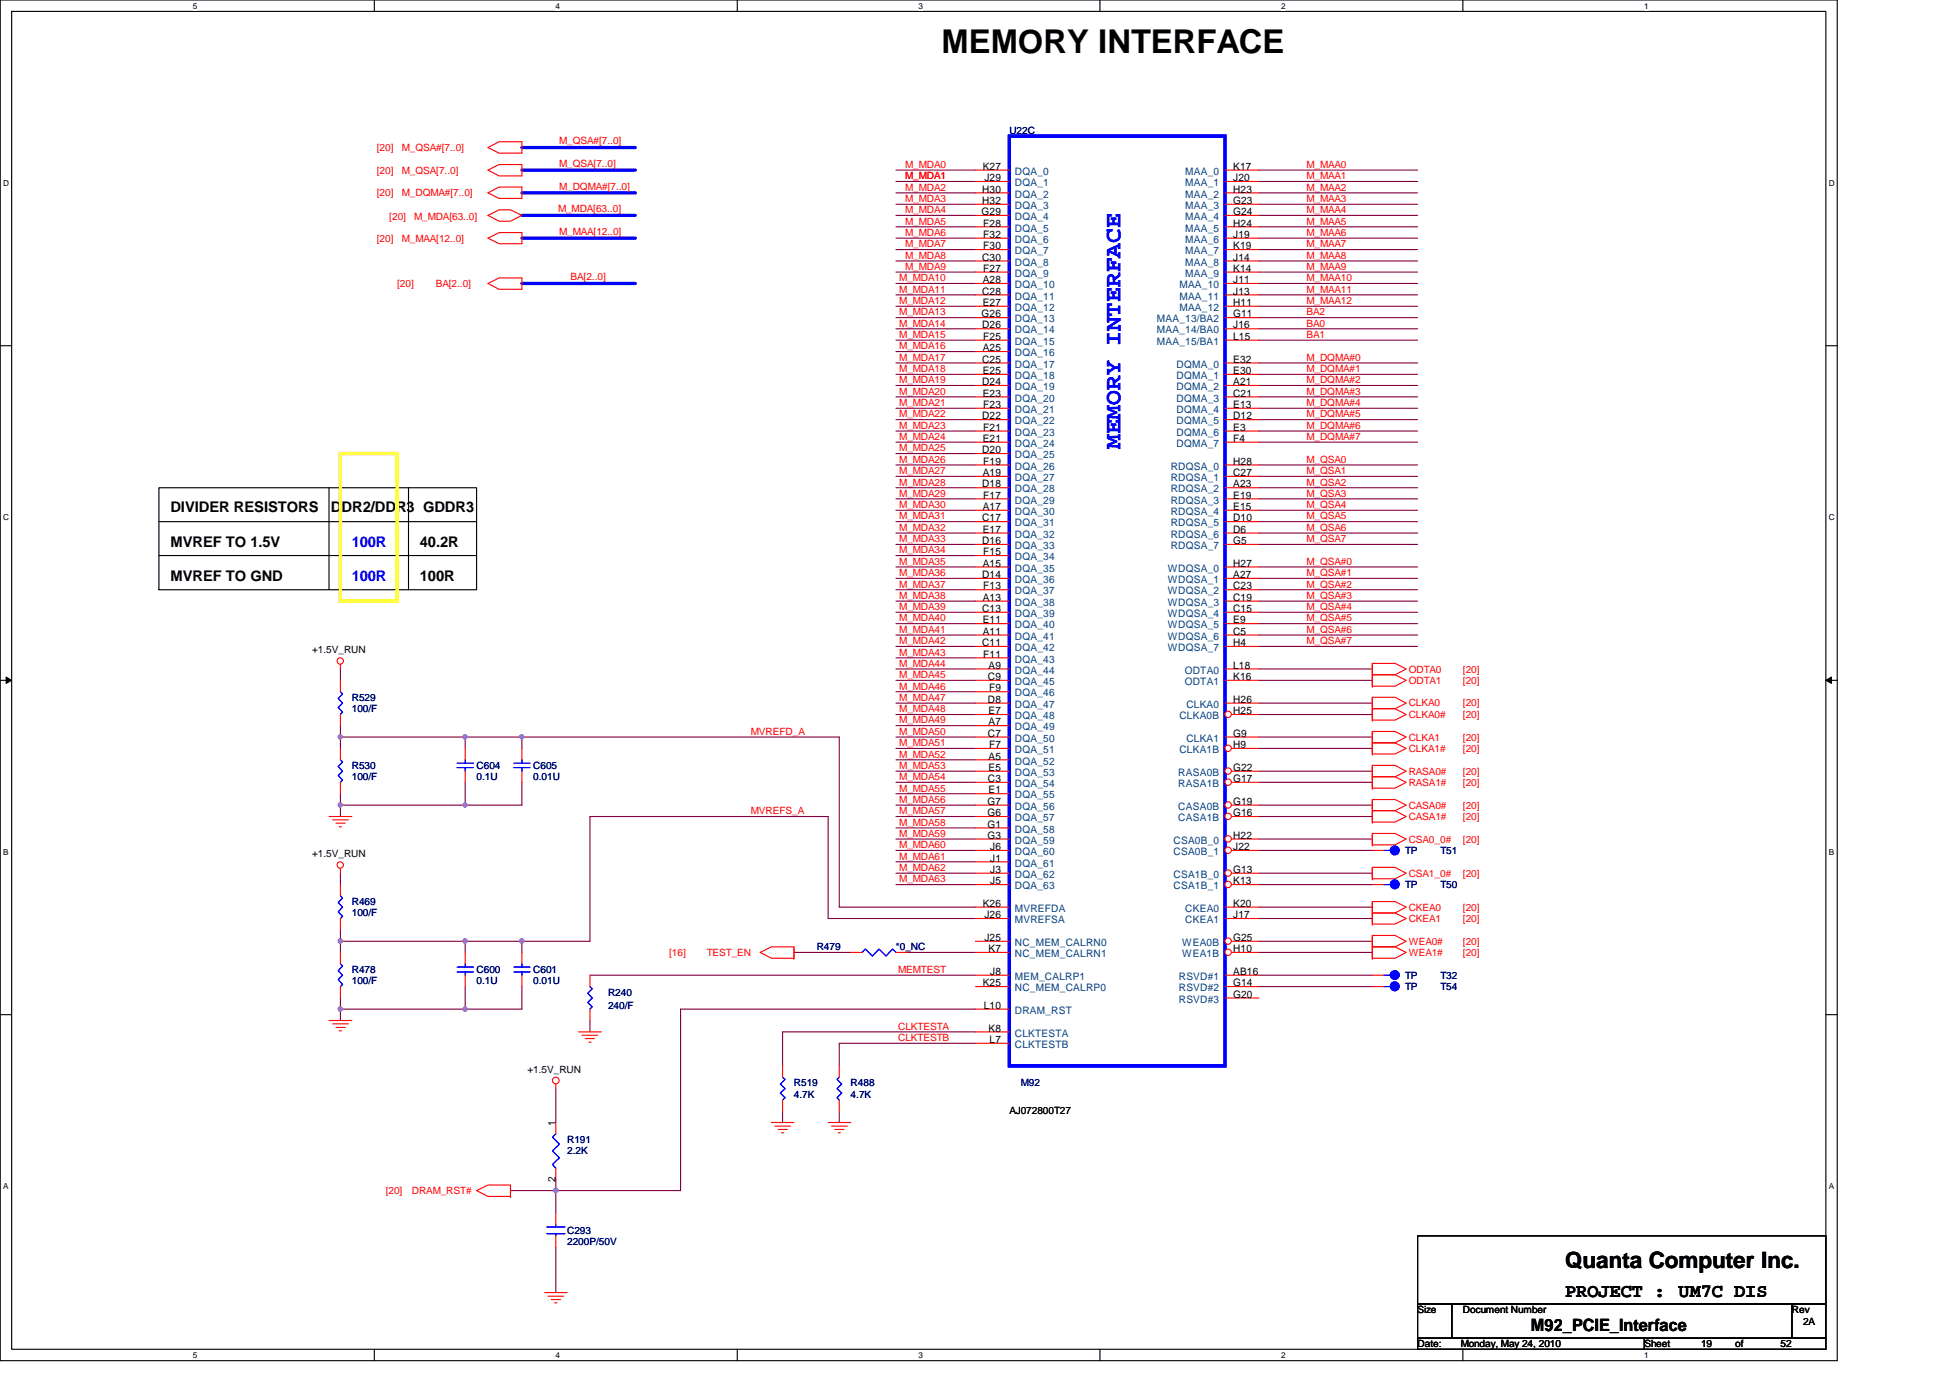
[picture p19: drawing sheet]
<svg xmlns="http://www.w3.org/2000/svg" width="297mm" height="210mm" viewBox="0 0 297 210" stroke-linecap="round" stroke-linejoin="round" font-family="sans-serif">
<defs><g id="words">
<text font-size="5" x="143.4" y="8.1">MEMORY INTERFACE</text>
<text font-size="3.6" fill="#00f" x="170.7" y="68.4" transform="rotate(-90 170.7 68.4)">MEMORY INTERFACE</text>
<text font-size="3.4" x="238.4" y="193.2">Quanta Computer Inc.</text>
<text font-size="2.9" x="238.4" y="197.6">PROJECT : UM7C DIS</text>
<text font-size="2.6" x="233.2" y="202.8">M92_PCIE_Interface</text>
<g font-size="2.2">
<text x="25.9" y="83.3">MVREF TO 1.5V</text>
<text x="25.9" y="78.1">DIVIDER RESISTORS</text>
<text x="50.4" y="78.1">DDR2/DDR3 GDDR3</text>
<text x="64" y="83.3">40.2R</text>
<text x="25.9" y="88.4">MVREF TO GND</text>
<text x="64" y="88.4">100R</text>
</g>
<g font-size="2.2" fill="#00f">
<text x="53.6" y="83.3">100R</text>
<text x="53.6" y="88.4">100R</text>
</g>
<g font-size="1.6">
<text x="149.6" y="29.3">H30</text>
<text x="149.7" y="25.9">K27</text>
<text x="149.9" y="27.6">J29</text>
<text x="187.8" y="25.9">K17</text>
<text x="187.8" y="27.6">J20</text>
<text x="187.8" y="29.3">H23</text>
<text x="149.5" y="32.8">G29</text>
<text x="149.6" y="31.1">H32</text>
<text x="149.8" y="34.5">F28</text>
<text x="187.8" y="31.1">G23</text>
<text x="187.8" y="32.8">G24</text>
<text x="187.8" y="34.5">H24</text>
<text x="149.6" y="39.7">C30</text>
<text x="149.8" y="36.2">F32</text>
<text x="149.8" y="38">F30</text>
<text x="149.8" y="41.4">F27</text>
<text x="187.8" y="36.2">J19</text>
<text x="187.8" y="38">K19</text>
<text x="187.8" y="39.7">J14</text>
<text x="187.8" y="41.4">K14</text>
<text x="149.6" y="44.9">C28</text>
<text x="149.7" y="43.1">A28</text>
<text x="149.7" y="46.6">E27</text>
<text x="187.8" y="43.1">J11</text>
<text x="187.8" y="44.9">J13</text>
<text x="187.8" y="46.6">H11</text>
<text x="149.5" y="48.3">G26</text>
<text x="149.6" y="50">D26</text>
<text x="149.7" y="53.5">A25</text>
<text x="149.8" y="51.8">F25</text>
<text x="187.8" y="48.3">G11</text>
<text x="187.8" y="50">J16</text>
<text x="187.8" y="51.8">L15</text>
<text x="149.6" y="55.2">C25</text>
<text x="149.6" y="58.7">D24</text>
<text x="149.7" y="57">E25</text>
<text x="187.8" y="55.2">E32</text>
<text x="187.8" y="57">E30</text>
<text x="187.8" y="58.7">A21</text>
<text x="149.6" y="63.9">D22</text>
<text x="149.7" y="60.4">E23</text>
<text x="149.8" y="62.1">F23</text>
<text x="149.8" y="65.6">F21</text>
<text x="187.8" y="60.4">C21</text>
<text x="187.8" y="62.1">E13</text>
<text x="187.8" y="63.9">D12</text>
<text x="187.8" y="65.6">E3</text>
<text x="149.6" y="69">D20</text>
<text x="149.7" y="67.3">E21</text>
<text x="149.8" y="70.8">F19</text>
<text x="187.8" y="70.8">H28</text>
<text x="187.8" y="67.3">F4</text>
<text x="149.6" y="74.3">D18</text>
<text x="149.7" y="72.5">A19</text>
<text x="149.7" y="77.7">A17</text>
<text x="149.8" y="75.9">F17</text>
<text x="187.8" y="72.5">C27</text>
<text x="187.8" y="74.3">A23</text>
<text x="187.8" y="75.9">E19</text>
<text x="187.8" y="77.7">E15</text>
<text x="149.6" y="79.4">C17</text>
<text x="149.6" y="82.9">D16</text>
<text x="149.7" y="81.2">E17</text>
<text x="187.8" y="79.4">D10</text>
<text x="187.8" y="81.2">D6</text>
<text x="187.8" y="82.9">G5</text>
<text x="149.6" y="88.1">D14</text>
<text x="149.7" y="86.3">A15</text>
<text x="149.8" y="84.6">F15</text>
<text x="149.8" y="89.8">F13</text>
<text x="187.8" y="86.3">H27</text>
<text x="187.8" y="88.1">A27</text>
<text x="187.8" y="89.8">C23</text>
<text x="149.6" y="93.2">C13</text>
<text x="149.7" y="91.5">A13</text>
<text x="149.7" y="95">E11</text>
<text x="187.8" y="91.5">C19</text>
<text x="187.8" y="93.2">C15</text>
<text x="187.8" y="95">E9</text>
<text x="149.6" y="98.4">C11</text>
<text x="149.7" y="96.7">A11</text>
<text x="149.8" y="100.2">F11</text>
<text x="150.6" y="101.9">A9</text>
<text x="187.8" y="101.9">L18</text>
<text x="187.8" y="96.7">C5</text>
<text x="187.8" y="98.4">H4</text>
<text x="150.5" y="103.6">C9</text>
<text x="150.5" y="107.1">D8</text>
<text x="150.7" y="105.3">F9</text>
<text x="187.8" y="107.1">H26</text>
<text x="187.8" y="103.6">K16</text>
<text x="150.5" y="112.2">C7</text>
<text x="150.6" y="108.8">E7</text>
<text x="150.6" y="110.5">A7</text>
<text x="150.7" y="114">F7</text>
<text x="187.8" y="112.2">G9</text>
<text x="187.8" y="108.8">H25</text>
<text x="187.8" y="114">H9</text>
<text x="150.5" y="119.1">C3</text>
<text x="150.6" y="115.7">A5</text>
<text x="150.6" y="117.4">E5</text>
<text x="187.8" y="117.4">G22</text>
<text x="187.8" y="119.1">G17</text>
<text x="150.4" y="122.6">G7</text>
<text x="150.4" y="124.3">G6</text>
<text x="150.6" y="120.9">E1</text>
<text x="187.8" y="122.6">G19</text>
<text x="187.8" y="124.3">G16</text>
<text x="150.4" y="126.1">G1</text>
<text x="150.4" y="127.8">G3</text>
<text x="150.8" y="129.5">J6</text>
<text x="150.8" y="131.2">J1</text>
<text x="187.8" y="127.8">H22</text>
<text x="187.8" y="129.5">J22</text>
<text x="150.8" y="133">J3</text>
<text x="150.8" y="134.7">J5</text>
<text x="187.8" y="133">G13</text>
<text x="187.8" y="134.7">K13</text>
<text x="149.7" y="138.1">K26</text>
<text x="149.9" y="139.9">J26</text>
<text x="149.9" y="143.3">J25</text>
<text x="187.8" y="138.1">K20</text>
<text x="187.8" y="139.9">J17</text>
<text x="187.8" y="143.3">G25</text>
<text x="150.6" y="145">K7</text>
<text x="150.8" y="148.5">J8</text>
<text x="187.8" y="148.5">AB16</text>
<text x="187.8" y="145">H10</text>
<text x="149.7" y="150.2">K25</text>
<text x="149.9" y="153.7">L10</text>
<text x="187.8" y="150.2">G14</text>
<text x="187.8" y="152">G20</text>
<text x="150.6" y="157.1">K8</text>
<text x="150.7" y="158.9">L7</text>
<text x="84.6" y="171.5" transform="rotate(-90 84.6 171.5)">1</text>
<text x="84.6" y="180" transform="rotate(-90 84.6 180)">2</text>
</g>
<g font-size="1.6" fill="#004080">
<text x="154.6" y="26.6">DQA_0</text>
<text x="154.6" y="28.4">DQA_1</text>
<text x="180.5" y="26.6">MAA_0</text>
<text x="180.5" y="28.4">MAA_1</text>
<text x="154.6" y="30.1">DQA_2</text>
<text x="154.6" y="31.8">DQA_3</text>
<text x="154.6" y="33.5">DQA_4</text>
<text x="154.6" y="35.3">DQA_5</text>
<text x="180.5" y="30.1">MAA_2</text>
<text x="180.5" y="31.8">MAA_3</text>
<text x="180.5" y="33.5">MAA_4</text>
<text x="180.5" y="35.3">MAA_5</text>
<text x="154.6" y="37">DQA_6</text>
<text x="154.6" y="38.7">DQA_7</text>
<text x="154.6" y="40.5">DQA_8</text>
<text x="180.5" y="37">MAA_6</text>
<text x="180.5" y="38.7">MAA_7</text>
<text x="180.5" y="40.5">MAA_8</text>
<text x="154.6" y="43.9">DQA_10</text>
<text x="154.6" y="45.6">DQA_11</text>
<text x="154.6" y="47.4">DQA_12</text>
<text x="154.6" y="42.2">DQA_9</text>
<text x="179.7" y="43.9">MAA_10</text>
<text x="179.7" y="45.6">MAA_11</text>
<text x="179.7" y="47.4">MAA_12</text>
<text x="180.5" y="42.2">MAA_9</text>
<text x="154.6" y="49.1">DQA_13</text>
<text x="154.6" y="50.8">DQA_14</text>
<text x="154.6" y="52.5">DQA_15</text>
<text x="176.2" y="49.1">MAA_13/BA2</text>
<text x="176.2" y="50.8">MAA_14/BA0</text>
<text x="176.2" y="52.5">MAA_15/BA1</text>
<text x="154.6" y="54.3">DQA_16</text>
<text x="154.6" y="56">DQA_17</text>
<text x="154.6" y="57.7">DQA_18</text>
<text x="154.6" y="59.4">DQA_19</text>
<text x="179.2" y="56">DQMA_0</text>
<text x="179.2" y="57.7">DQMA_1</text>
<text x="179.2" y="59.4">DQMA_2</text>
<text x="154.6" y="61.2">DQA_20</text>
<text x="154.6" y="62.9">DQA_21</text>
<text x="154.6" y="64.6">DQA_22</text>
<text x="179.2" y="61.2">DQMA_3</text>
<text x="179.2" y="62.9">DQMA_4</text>
<text x="179.2" y="64.6">DQMA_5</text>
<text x="154.6" y="66.4">DQA_23</text>
<text x="154.6" y="68.1">DQA_24</text>
<text x="154.6" y="69.8">DQA_25</text>
<text x="154.6" y="71.5">DQA_26</text>
<text x="178.3" y="71.5">RDQSA_0</text>
<text x="179.2" y="66.4">DQMA_6</text>
<text x="179.2" y="68.1">DQMA_7</text>
<text x="154.6" y="73.3">DQA_27</text>
<text x="154.6" y="75">DQA_28</text>
<text x="154.6" y="76.7">DQA_29</text>
<text x="178.3" y="73.3">RDQSA_1</text>
<text x="178.3" y="75">RDQSA_2</text>
<text x="178.3" y="76.7">RDQSA_3</text>
<text x="154.6" y="78.4">DQA_30</text>
<text x="154.6" y="80.2">DQA_31</text>
<text x="154.6" y="81.9">DQA_32</text>
<text x="154.6" y="83.7">DQA_33</text>
<text x="178.3" y="78.4">RDQSA_4</text>
<text x="178.3" y="80.2">RDQSA_5</text>
<text x="178.3" y="81.9">RDQSA_6</text>
<text x="178.3" y="83.7">RDQSA_7</text>
<text x="154.6" y="85.3">DQA_34</text>
<text x="154.6" y="87.1">DQA_35</text>
<text x="154.6" y="88.8">DQA_36</text>
<text x="177.9" y="87.1">WDQSA_0</text>
<text x="177.9" y="88.8">WDQSA_1</text>
<text x="154.6" y="90.6">DQA_37</text>
<text x="154.6" y="92.3">DQA_38</text>
<text x="154.6" y="94">DQA_39</text>
<text x="154.6" y="95.7">DQA_40</text>
<text x="177.9" y="90.6">WDQSA_2</text>
<text x="177.9" y="92.3">WDQSA_3</text>
<text x="177.9" y="94">WDQSA_4</text>
<text x="177.9" y="95.7">WDQSA_5</text>
<text x="154.6" y="97.5">DQA_41</text>
<text x="154.6" y="99.2">DQA_42</text>
<text x="154.6" y="100.9">DQA_43</text>
<text x="177.9" y="97.5">WDQSA_6</text>
<text x="177.9" y="99.2">WDQSA_7</text>
<text x="154.6" y="102.6">DQA_44</text>
<text x="154.6" y="104.4">DQA_45</text>
<text x="154.6" y="106.1">DQA_46</text>
<text x="154.6" y="107.8">DQA_47</text>
<text x="180.5" y="102.6">ODTA0</text>
<text x="180.5" y="104.4">ODTA1</text>
<text x="180.7" y="107.8">CLKA0</text>
<text x="154.6" y="109.6">DQA_48</text>
<text x="154.6" y="111.3">DQA_49</text>
<text x="154.6" y="113">DQA_50</text>
<text x="179.7" y="109.6">CLKA0B</text>
<text x="180.7" y="113">CLKA1</text>
<text x="154.6" y="114.7">DQA_51</text>
<text x="154.6" y="116.5">DQA_52</text>
<text x="154.6" y="118.2">DQA_53</text>
<text x="154.6" y="119.9">DQA_54</text>
<text x="179.5" y="118.2">RASA0B</text>
<text x="179.5" y="119.9">RASA1B</text>
<text x="179.7" y="114.7">CLKA1B</text>
<text x="154.6" y="121.6">DQA_55</text>
<text x="154.6" y="123.4">DQA_56</text>
<text x="154.6" y="125.1">DQA_57</text>
<text x="179.5" y="123.4">CASA0B</text>
<text x="179.5" y="125.1">CASA1B</text>
<text x="154.6" y="126.8">DQA_58</text>
<text x="154.6" y="128.5">DQA_59</text>
<text x="154.6" y="130.3">DQA_60</text>
<text x="154.6" y="132">DQA_61</text>
<text x="178.8" y="128.5">CSA0B_0</text>
<text x="178.8" y="130.3">CSA0B_1</text>
<text x="154.6" y="133.7">DQA_62</text>
<text x="154.6" y="135.5">DQA_63</text>
<text x="178.8" y="133.7">CSA1B_0</text>
<text x="178.8" y="135.5">CSA1B_1</text>
<text x="154.6" y="138.9">MVREFDA</text>
<text x="154.6" y="140.6">MVREFSA</text>
<text x="180.5" y="138.9">CKEA0</text>
<text x="180.5" y="140.6">CKEA1</text>
<text x="154.6" y="149.3">MEM_CALRP1</text>
<text x="154.6" y="144.1">NC_MEM_CALRN0</text>
<text x="154.6" y="145.8">NC_MEM_CALRN1</text>
<text x="179.6" y="149.3">RSVD#1</text>
<text x="180.1" y="144.1">WEA0B</text>
<text x="180.1" y="145.8">WEA1B</text>
<text x="154.6" y="151">NC_MEM_CALRP0</text>
<text x="154.6" y="154.4">DRAM_RST</text>
<text x="179.6" y="151">RSVD#2</text>
<text x="179.6" y="152.7">RSVD#3</text>
<text x="154.6" y="157.9">CLKTESTA</text>
<text x="154.6" y="159.6">CLKTESTB</text>
</g>
<g font-size="1.5" fill="#f00">
<text x="57.4" y="23">[20]</text>
<text x="61.2" y="23">M_QSA#[7..0]</text>
<text x="85.2" y="22">M_QSA#[7..0]</text>
<text x="57.4" y="26.5">[20]</text>
<text x="57.4" y="29.9">[20]</text>
<text x="61.2" y="26.5">M_QSA[7..0]</text>
<text x="61.2" y="29.9">M_DQMA#[7..0]</text>
<text x="85.2" y="25.4">M_QSA[7..0]</text>
<text x="85.2" y="28.9">M_DQMA#[7..0]</text>
<text x="137.9" y="25.6">M_MDA0</text>
<text x="137.9" y="27.3">M_MDA1</text>
<text x="137.9" y="29">M_MDA2</text>
<text x="199" y="25.6">M_MAA0</text>
<text x="199" y="27.3">M_MAA1</text>
<text x="199" y="29">M_MAA2</text>
<text x="59.3" y="33.5">[20]</text>
<text x="63.1" y="33.5">M_MDA[63..0]</text>
<text x="85" y="32.3">M_MDA[63..0]</text>
<text x="85.2" y="35.8">M_MAA[12..0]</text>
<text x="137.9" y="35.9">M_MDA6</text>
<text x="137.9" y="34.2">M_MDA5</text>
<text x="137.9" y="30.8">M_MDA3</text>
<text x="137.9" y="32.5">M_MDA4</text>
<text x="199" y="34.2">M_MAA5</text>
<text x="199" y="30.8">M_MAA3</text>
<text x="199" y="32.5">M_MAA4</text>
<text x="199" y="35.9">M_MAA6</text>
<text x="57.4" y="36.8">[20]</text>
<text x="61.2" y="36.8">M_MAA[12..0]</text>
<text x="137.9" y="41.1">M_MDA9</text>
<text x="137.9" y="39.4">M_MDA8</text>
<text x="137.9" y="37.7">M_MDA7</text>
<text x="199" y="39.4">M_MAA8</text>
<text x="199" y="41.1">M_MAA9</text>
<text x="199" y="37.7">M_MAA7</text>
<text x="60.5" y="43.7">[20]</text>
<text x="66.4" y="43.7">BA[2..0]</text>
<text x="86.9" y="42.7">BA[2..0]</text>
<text x="137" y="46.3">M_MDA12</text>
<text x="137" y="44.6">M_MDA11</text>
<text x="137" y="42.8">M_MDA10</text>
<text x="199" y="46.3">M_MAA12</text>
<text x="199" y="42.8">M_MAA10</text>
<text x="199" y="44.6">M_MAA11</text>
<text x="137" y="48">M_MDA13</text>
<text x="137" y="49.7">M_MDA14</text>
<text x="137" y="53.2">M_MDA16</text>
<text x="137" y="51.5">M_MDA15</text>
<text x="199" y="51.5">BA1</text>
<text x="199" y="49.7">BA0</text>
<text x="199" y="48">BA2</text>
<text x="137" y="56.7">M_MDA18</text>
<text x="137" y="54.9">M_MDA17</text>
<text x="137" y="58.4">M_MDA19</text>
<text x="199" y="54.9">M_DQMA#0</text>
<text x="199" y="56.7">M_DQMA#1</text>
<text x="199" y="58.4">M_DQMA#2</text>
<text x="137" y="60.1">M_MDA20</text>
<text x="137" y="61.8">M_MDA21</text>
<text x="137" y="63.6">M_MDA22</text>
<text x="137" y="65.3">M_MDA23</text>
<text x="199" y="60.1">M_DQMA#3</text>
<text x="199" y="61.8">M_DQMA#4</text>
<text x="199" y="63.6">M_DQMA#5</text>
<text x="199" y="65.3">M_DQMA#6</text>
<text x="137" y="67">M_MDA24</text>
<text x="137" y="68.7">M_MDA25</text>
<text x="137" y="70.5">M_MDA26</text>
<text x="199" y="70.5">M_QSA0</text>
<text x="199" y="67">M_DQMA#7</text>
<text x="137" y="75.6">M_MDA29</text>
<text x="137" y="72.2">M_MDA27</text>
<text x="137" y="74">M_MDA28</text>
<text x="137" y="77.4">M_MDA30</text>
<text x="199" y="77.4">M_QSA4</text>
<text x="199" y="72.2">M_QSA1</text>
<text x="199" y="74">M_QSA2</text>
<text x="199" y="75.6">M_QSA3</text>
<text x="137" y="82.6">M_MDA33</text>
<text x="137" y="80.9">M_MDA32</text>
<text x="137" y="79.1">M_MDA31</text>
<text x="199" y="80.9">M_QSA6</text>
<text x="199" y="79.1">M_QSA5</text>
<text x="199" y="82.6">M_QSA7</text>
<text x="137" y="86">M_MDA35</text>
<text x="137" y="87.8">M_MDA36</text>
<text x="137" y="89.5">M_MDA37</text>
<text x="137" y="84.3">M_MDA34</text>
<text x="199" y="87.8">M_QSA#1</text>
<text x="199" y="89.5">M_QSA#2</text>
<text x="199" y="86">M_QSA#0</text>
<text x="137" y="91.2">M_MDA38</text>
<text x="137" y="92.9">M_MDA39</text>
<text x="137" y="94.7">M_MDA40</text>
<text x="199" y="92.9">M_QSA#4</text>
<text x="199" y="94.7">M_QSA#5</text>
<text x="199" y="91.2">M_QSA#3</text>
<text x="137" y="101.6">M_MDA44</text>
<text x="137" y="96.4">M_MDA41</text>
<text x="137" y="98.1">M_MDA42</text>
<text x="137" y="99.9">M_MDA43</text>
<text x="199" y="96.4">M_QSA#6</text>
<text x="199" y="98.1">M_QSA#7</text>
<text x="137" y="106.8">M_MDA47</text>
<text x="137" y="105">M_MDA46</text>
<text x="137" y="103.3">M_MDA45</text>
<text x="214.6" y="102.4">ODTA0</text>
<text x="214.6" y="104.2">ODTA1</text>
<text x="214.6" y="107.6">CLKA0</text>
<text x="222.8" y="102.4">[20]</text>
<text x="222.8" y="104.2">[20]</text>
<text x="222.8" y="107.6">[20]</text>
<text x="114.4" y="111.9">MVREFD_A</text>
<text x="137" y="111.9">M_MDA50</text>
<text x="137" y="113.7">M_MDA51</text>
<text x="137" y="108.5">M_MDA48</text>
<text x="137" y="110.2">M_MDA49</text>
<text x="214.6" y="112.8">CLKA1</text>
<text x="214.6" y="109.3">CLKA0#</text>
<text x="222.8" y="112.8">[20]</text>
<text x="222.8" y="109.3">[20]</text>
<text x="137" y="115.4">M_MDA52</text>
<text x="137" y="117.1">M_MDA53</text>
<text x="137" y="118.8">M_MDA54</text>
<text x="214.6" y="114.6">CLKA1#</text>
<text x="214.6" y="118">RASA0#</text>
<text x="214.6" y="119.7">RASA1#</text>
<text x="222.8" y="114.6">[20]</text>
<text x="222.8" y="118">[20]</text>
<text x="222.8" y="119.7">[20]</text>
<text x="114.4" y="124">MVREFS_A</text>
<text x="137" y="120.6">M_MDA55</text>
<text x="137" y="122.3">M_MDA56</text>
<text x="137" y="124">M_MDA57</text>
<text x="137" y="125.8">M_MDA58</text>
<text x="214.6" y="123.2">CASA0#</text>
<text x="214.6" y="124.9">CASA1#</text>
<text x="222.8" y="123.2">[20]</text>
<text x="222.8" y="124.9">[20]</text>
<text x="137" y="127.5">M_MDA59</text>
<text x="137" y="130.9">M_MDA61</text>
<text x="137" y="129.2">M_MDA60</text>
<text x="214.6" y="128.4">CSA0_0#</text>
<text x="222.8" y="128.4">[20]</text>
<text x="137" y="134.4">M_MDA63</text>
<text x="137" y="132.7">M_MDA62</text>
<text x="214.6" y="133.5">CSA1_0#</text>
<text x="222.8" y="133.5">[20]</text>
<text x="214.6" y="138.7">CKEA0</text>
<text x="214.6" y="140.5">CKEA1</text>
<text x="214.6" y="143.9">WEA0#</text>
<text x="222.8" y="138.7">[20]</text>
<text x="222.8" y="140.5">[20]</text>
<text x="222.8" y="143.9">[20]</text>
<text x="101.9" y="145.6">[16]</text>
<text x="107.7" y="145.6">TEST_EN</text>
<text x="136.8" y="148.2">MEMTEST</text>
<text x="214.6" y="145.6">WEA1#</text>
<text x="222.8" y="145.6">[20]</text>
<text x="136.8" y="158.6">CLKTESTB</text>
<text x="136.8" y="156.8">CLKTESTA</text>
<text x="58.8" y="181.9">[20]</text>
<text x="62.7" y="181.9">DRAM_RST#</text>
</g>
<g font-size="1.5" fill="#000080">
<text x="153.8" y="20.4">U22C</text>
<text x="53.6" y="106.8">R529</text>
<text x="53.6" y="108.5">100/F</text>
<text x="53.6" y="117.1">R530</text>
<text x="53.6" y="118.9">100/F</text>
<text x="72.6" y="117.1">C604</text>
<text x="72.6" y="118.9">0.1U</text>
<text x="81.2" y="117.1">C605</text>
<text x="81.2" y="118.9">0.01U</text>
<text x="214" y="130.1">TP</text>
<text x="219.4" y="130.1">T51</text>
<text x="53.6" y="137.8">R469</text>
<text x="214" y="135.3">TP</text>
<text x="219.4" y="135.3">T50</text>
<text x="53.6" y="139.6">100/F</text>
<text x="53.6" y="148.2">R478</text>
<text x="53.6" y="149.9">100/F</text>
<text x="72.6" y="148.2">C600</text>
<text x="72.6" y="149.9">0.1U</text>
<text x="81.2" y="148.2">C601</text>
<text x="81.2" y="149.9">0.01U</text>
<text x="124.4" y="144.8">R479</text>
<text x="136.5" y="144.8">*0_NC</text>
<text x="214" y="149.1">TP</text>
<text x="219.4" y="149.1">T32</text>
<text x="92.6" y="151.7">R240</text>
<text x="92.6" y="153.8">240/F</text>
<text x="214" y="150.8">TP</text>
<text x="219.4" y="150.8">T54</text>
<text x="120.9" y="165.5">R519</text>
<text x="120.9" y="167.2">4.7K</text>
<text x="129.6" y="165.5">R488</text>
<text x="129.6" y="167.2">4.7K</text>
<text x="155.5" y="165.5">M92</text>
<text x="86.4" y="174.1">R191</text>
<text x="86.4" y="175.9">2.2K</text>
<text x="86.4" y="188">C293</text>
<text x="86.4" y="189.7">2200P/50V</text>
</g>
<g font-size="1.5">
<text x="47.5" y="99.5">+1.5V_RUN</text>
<text x="47.5" y="130.6">+1.5V_RUN</text>
<text x="80.3" y="163.4">+1.5V_RUN</text>
<text x="153.8" y="169.6">AJ072800T27</text>
<text x="215.9" y="200">Size</text>
<text x="222.8" y="200">Document Number</text>
<text x="273" y="200">Rev</text>
<text x="274.7" y="201.8">2A</text>
<text x="215.9" y="205.2">Date:</text>
<text x="222.5" y="205.2">Monday, May 24, 2010</text>
<text x="250.5" y="205.2">Sheet</text>
<text x="259.1" y="205.2">19</text>
<text x="264.3" y="205.2">of</text>
<text x="271.2" y="205.2">52</text>
</g>
<g font-size="1.3">
<text x="29.4" y="1.4">5</text>
<text x="84.6" y="1.4">4</text>
<text x="139.9" y="1.4">3</text>
<text x="195.2" y="1.4">2</text>
<text x="250.4" y="1.4">1</text>
<text x=".5" y="28.3">D</text>
<text x="278.6" y="28.3">D</text>
<text x=".5" y="79.2">C</text>
<text x="278.6" y="79.2">C</text>
<text x=".5" y="130.2">B</text>
<text x="278.6" y="130.2">B</text>
<text x=".5" y="181.1">A</text>
<text x="278.6" y="181.1">A</text>
<text x="29.4" y="206.9">5</text>
<text x="84.6" y="206.9">4</text>
<text x="139.9" y="206.9">3</text>
<text x="195.2" y="206.9">2</text>
<text x="250.4" y="206.9">1</text>
</g>
</g></defs>
<path d="M0 0h279.9v207.3h-279.9zM1.8 1.7h276.3v203.8h-276.3z" fill="none" stroke="#000" stroke-width=".17"/>
<g fill="#fff">
<path d="M29.4 .2h.7v1.4h-.7z"/>
<path d="M29.4 205.7h.7v1.4h-.7z"/>
</g>
<path d="M57 0v1.7M57 205.5v1.8" fill="none" stroke="#000" stroke-width=".17"/>
<g fill="#fff">
<path d="M84.6 .2h.7v1.4h-.7z"/>
<path d="M84.6 205.7h.7v1.4h-.7z"/>
</g>
<path d="M112.3 0v1.7M112.3 205.5v1.8" fill="none" stroke="#000" stroke-width=".17"/>
<g fill="#fff">
<path d="M139.9 .2h.7v1.4h-.7z"/>
<path d="M139.9 205.7h.7v1.4h-.7z"/>
</g>
<path d="M167.6 0v1.7M167.6 205.5v1.8" fill="none" stroke="#000" stroke-width=".17"/>
<g fill="#fff">
<path d="M195.2 .2h.6v1.4h-.6z"/>
<path d="M195.2 205.7h.6v1.4h-.6z"/>
</g>
<path d="M222.8 0v1.7M222.8 205.5v1.8" fill="none" stroke="#000" stroke-width=".17"/>
<g fill="#fff">
<path d="M250.4 .2h.7v1.4h-.7z"/>
<path d="M250.4 205.7h.7v1.4h-.7z"/>
<path d="M.5 27.2h.9v1.4h-.9z"/>
<path d="M278.6 27.2h.9v1.4h-.9z"/>
<path d="M.5 78.1h.9v1.4h-.9z"/>
<path d="M278.6 78.1h.9v1.4h-.9z"/>
</g>
<path d="M0 52.7h1.8M278.1 52.7h1.8" fill="none" stroke="#000" stroke-width=".17"/>
<g fill="#fff">
<path d="M.5 129.1h.8v1.4h-.8z"/>
<path d="M278.6 129.1h.8v1.4h-.8z"/>
</g>
<path d="M0 103.6h1.8M278.1 103.6h1.8" fill="none" stroke="#000" stroke-width=".17"/>
<path d="M.9 103.1l.9 .5-.9 .5zM278.1 103.6l.9-.5v1z" fill="#000"/>
<path d="M.9 103.1l.9 .5-.9 .5zM278.1 103.6l.9-.5v1z" fill="none" stroke="#000" stroke-width=".15"/>
<g fill="#fff">
<path d="M.5 180h.8v1.4h-.8z"/>
<path d="M278.6 180h.8v1.4h-.8z"/>
</g>
<path d="M0 154.6h1.8M278.1 154.6h1.8" fill="none" stroke="#000" stroke-width=".17"/>
<path d="M191.8 112.3h17.2M103.7 153.7h44.9M191.8 150.3h17.2M84.7 179.6v1.8" fill="none" stroke="#800040" stroke-width=".17"/>
<circle cx="84.7" cy="181.3" r=".33" fill="#f0f"/>
<circle cx="84.7" cy="181.3" r=".33" fill="none" stroke="#f0f" stroke-width=".17"/>
<path d="M79.5 143.4h10.4M127.8 158.9h20.8M138.2 145.1h10.4M84.7 165.8v5.2M84.7 181.4h19M84.7 190v6.9" fill="none" stroke="#800040" stroke-width=".17"/>
<circle cx="79.5" cy="143.3" r=".33" fill="#f0f"/>
<circle cx="79.5" cy="143.3" r=".33" fill="none" stroke="#f0f" stroke-width=".17"/>
<path d="M51.9 133v1.7M51.9 153.7v1.7M51.9 143.4v1.7M70.9 143.4v1.7M70.9 150.3v3.4" fill="none" stroke="#800040" stroke-width=".17"/>
<circle cx="51.8" cy="143.3" r=".33" fill="#f0f"/>
<circle cx="51.8" cy="143.3" r=".33" fill="none" stroke="#f0f" stroke-width=".17"/>
<path d="M51.9 153.7h19M79.5 143.4v1.7" fill="none" stroke="#800040" stroke-width=".17"/>
<circle cx="70.8" cy="153.7" r=".33" fill="#f0f"/>
<circle cx="70.8" cy="153.7" r=".33" fill="none" stroke="#f0f" stroke-width=".17"/>
<circle cx="51.8" cy="153.7" r=".33" fill="#f0f"/>
<circle cx="51.8" cy="153.7" r=".33" fill="none" stroke="#f0f" stroke-width=".17"/>
<path d="M51.9 143.4h27.6" fill="none" stroke="#800040" stroke-width=".17"/>
<circle cx="70.8" cy="143.3" r=".33" fill="#f0f"/>
<circle cx="70.8" cy="143.3" r=".33" fill="none" stroke="#f0f" stroke-width=".17"/>
<g fill="none" stroke="#800040" stroke-width=".17">
<path d="M136.5 39.8h12.1M136.5 38h12.1M136.5 36.3h12.1M136.5 34.5h12.1M136.5 25.9h12.1M136.5 27.6h12.1M136.5 29.4h12.1M136.5 31.1h12.1M136.5 32.8h12.1M191.8 25.9h24.1M191.8 34.5h24.1M191.8 31.1h24.1"/>
<path d="M191.8 32.8h24.1M191.8 39.8h24.1M191.8 36.3h24.1M191.8 27.6h24.1M191.8 29.4h24.1M191.8 38h24.1M136.5 48.4h12.1M136.5 41.4h12.1M136.5 50.1h12.1M136.5 46.7h12.1M136.5 44.9h12.1M136.5 43.2h12.1"/>
<path d="M136.5 57h12.1M136.5 55.3h12.1M136.5 53.6h12.1M136.5 51.8h12.1M136.5 58.7h12.1M191.8 51.8h24.1M191.8 46.7h24.1M191.8 43.2h24.1M191.8 44.9h24.1M191.8 50.1h24.1M191.8 41.4h24.1M191.8 55.3h24.1"/>
<path d="M191.8 57h24.1M191.8 58.7h24.1M191.8 48.4h24.1M136.5 76h12.1M136.5 60.5h12.1M136.5 62.2h12.1M136.5 63.9h12.1M136.5 65.7h12.1M136.5 67.4h12.1M136.5 69.1h12.1M136.5 70.8h12.1M136.5 72.6h12.1"/>
<path d="M136.5 74.3h12.1M136.5 79.5h12.1M136.5 77.7h12.1M191.8 77.7h24.1M191.8 72.6h24.1M191.8 79.5h24.1M191.8 74.3h24.1M191.8 70.8h24.1M191.8 76h24.1M191.8 60.5h24.1M191.8 62.2h24.1M191.8 67.4h24.1"/>
<path d="M191.8 63.9h24.1M191.8 65.7h24.1M136.5 86.4h12.1M136.5 88.1h12.1M136.5 89.8h12.1M136.5 91.6h12.1M136.5 93.3h12.1M136.5 82.9h12.1M136.5 81.2h12.1M136.5 95h12.1M136.5 96.7h12.1M136.5 98.5h12.1"/>
<path d="M136.5 84.6h12.1M191.8 81.2h24.1M191.8 82.9h24.1M191.8 93.3h24.1M191.8 96.7h24.1M191.8 88.1h24.1M191.8 95h24.1M191.8 89.8h24.1M191.8 86.4h24.1M191.8 98.5h24.1M191.8 91.6h24.1M51.9 110.5v1.8"/>
<path d="M70.9 119.2v3.4M79.5 112.3h-8.6v1.7M127.8 112.3v25.9h20.8M136.5 101.9h12.1M136.5 100.2h12.1M136.5 112.3h12.1M136.5 114h12.1M136.5 115.7h12.1M136.5 117.5h12.1M136.5 119.2h12.1M136.5 108.8h12.1M136.5 107.1h12.1"/>
<path d="M136.5 105.4h12.1M136.5 103.6h12.1M136.5 110.5h12.1M191.8 103.6h17.2M191.8 101.9h17.2M191.8 114h17.2M191.8 108.8h17.2M191.8 119.2h17.2M191.8 117.5h17.2M191.8 107.1h17.2M51.9 122.6v1.8M136.5 127.8h12.1"/>
<path d="M136.5 120.9h12.1M136.5 122.6h12.1M136.5 124.4h12.1M136.5 126.1h12.1M136.5 134.7h12.1M136.5 133h12.1M136.5 131.3h12.1M136.5 129.5h12.1M148.6 139.9h-22.5v-15.5h-36.2v19M191.8 129.5h17.2M191.8 127.8h17.2M191.8 134.7h17.2"/>
<path d="M191.8 133h17.2M191.8 139.9h17.2M191.8 138.2h17.2M191.8 124.4h17.2M191.8 122.6h17.2M51.9 141.6v1.8M51.9 152v1.7M79.5 150.3v3.4h-8.6M89.9 148.5h58.7M89.9 155.4v1.8M103.7 153.7v27.7M119.2 157.2v5.1"/>
<path d="M120.9 145.1h8.7M127.8 158.9v3.4M191.8 148.5h17.2M191.8 145.1h17.2M191.8 143.4h17.2M119.2 169.3v1.7M127.8 169.3v1.7M77.8 181.4h6.9v3.4"/>
</g>
<path d="M79.5 25.9h17.3M79.5 32.8h17.3M79.5 29.4h17.3M79.5 22.5h17.3M79.5 36.3h17.3M79.5 43.2h17.3" fill="none" stroke="#00f" stroke-width=".51"/>
<circle cx="70.8" cy="112.2" r=".32" fill="#f0f"/>
<circle cx="70.8" cy="112.2" r=".32" fill="none" stroke="#f0f" stroke-width=".17"/>
<path d="M51.9 112.3v1.7M79.5 112.3v1.7M70.9 122.6h8.6" fill="none" stroke="#800040" stroke-width=".17"/>
<circle cx="51.8" cy="112.2" r=".32" fill="#f0f"/>
<circle cx="51.8" cy="112.2" r=".32" fill="none" stroke="#f0f" stroke-width=".17"/>
<path d="M51.9 112.3h19M51.9 122.6h19" fill="none" stroke="#800040" stroke-width=".17"/>
<circle cx="70.8" cy="122.6" r=".32" fill="#f0f"/>
<circle cx="70.8" cy="122.6" r=".32" fill="none" stroke="#f0f" stroke-width=".17"/>
<circle cx="51.8" cy="122.6" r=".32" fill="#f0f"/>
<circle cx="51.8" cy="122.6" r=".32" fill="none" stroke="#f0f" stroke-width=".17"/>
<path d="M51.9 101.9v1.7M79.5 112.3h48.3M79.5 119.2v3.4M51.9 120.9v1.7" fill="none" stroke="#800040" stroke-width=".17"/>
<circle cx="79.5" cy="112.2" r=".32" fill="#f0f"/>
<circle cx="79.5" cy="112.2" r=".32" fill="none" stroke="#f0f" stroke-width=".17"/>
<path d="M119.2 157.2h29.4" fill="none" stroke="#800040" stroke-width=".17"/>
<g fill="none" stroke="#f00" stroke-width=".17">
<path d="M74.3 36.3l1.7-.9h3.5v1.7h-3.5zM74.3 22.5l1.7-.9h3.5v1.7h-3.5zM74.3 25.9l1.7-.8h3.5v1.7h-3.5zM74.3 29.4l1.7-.9h3.5v1.7h-3.5zM74.3 32.8l1.7-.8h1.8l1.7 .8-1.7 .9h-1.8zM74.3 43.2l1.7-.9h3.5v1.8h-3.5zM51.9 101.2v.7M209 111.6v3.4M209 113v-1.6h3.5l1.7 .9-1.7 .9h-3.5M209 101.2v3.5M209 102.6v-1.6h3.5l1.7 .9-1.7 .9h-3.5M209 102.8h3.5l1.7 .8-1.7 .9h-3.5"/>
<path d="M209 102.8v1.6M209 106.4v3.5M209 107.8v-1.6h3.5l1.7 .9-1.7 .8h-3.5M209 107.9h3.5l1.7 .9-1.7 .9h-3.5M209 108v1.5M209 113.2h3.5l1.7 .8-1.7 .9h-3.5M209 113.2v1.5M209 116.8v3.4M209 118.2v-1.6h3.5l1.7 .9-1.7 .8h-3.5M209 118.3h3.5l1.7 .9-1.7 .9h-3.5M209 118.3v1.6M50.1 124.4h3.5"/>
<path d="M50.7 124.9h2.4M51.2 125.4h1.4M51.7 125.9h.3M51.9 132.3v.7M209 122v3.4M209 123.3v-1.5h3.5l1.7 .8-1.7 .9h-3.5M209 123.5h3.5l1.7 .9-1.7 .8h-3.5M209 123.5v1.6M209 137.5v3.4M209 138.9v-1.6h3.5l1.7 .9-1.7 .9h-3.5M209 139.1h3.5l1.7 .8-1.7 .9h-3.5M209 139.1v1.5"/>
<path d="M209 132.3v1.7M209 133.7v-1.6h3.5l1.7 .9-1.7 .9h-3.5M209 127.1v1.8M209 128.5v-1.5h3.5l1.7 .8-1.7 .9h-3.5M50.1 155.4h3.5M50.7 156h2.4M51.2 156.5h1.4M51.7 157h.3M88.1 157.2h3.5M88.6 157.7h2.5M89.2 158.2h1.3M89.7 158.7h.3"/>
<path d="M120.9 144.4v1.7M120.9 145.8v-1.6h-3.4l-1.7 .9 1.7 .9h3.4M209 142.7v3.4M209 144.1v-1.6h3.5l1.7 .9-1.7 .8h-3.5M209 144.2h3.5l1.7 .9-1.7 .9h-3.5M209 144.2v1.6M84.7 165.1v.7M117.5 171h3.4M118 171.5h2.4M118.5 172h1.4M119 172.6h.4M126.1 171h3.5"/>
<path d="M126.7 171.5h2.4M127.2 172h1.4M127.7 172.6h.3M77.8 180.7v1.7M77.8 182.1v-1.6h-3.5l-1.7 .9 1.7 .8h3.5M83 196.9h3.4M83.5 197.4h2.4M84 198h1.4M84.5 198.5h.3"/>
<circle cx="51.8" cy="100.7" r=".49"/>
<circle cx="51.8" cy="131.8" r=".49"/>
<circle cx="84.7" cy="164.6" r=".51"/>
</g>
<path d="M24.2 74.3h48.4v15.5h-48.4zM24.2 79.5h48.4M50.1 74.3v15.5M62.2 74.3v15.5M24.2 84.6h48.4M215.9 188.3h62.2v10.3h-62.2zM215.9 198.6h5.2v5.2h-5.2zM221.1 198.6h51.9v5.2h-51.9zM273 198.6h5.1v5.2h-5.1zM215.9 203.8h34.6v1.7h-34.6zM250.5 203.8h27.6v1.7h-27.6z" fill="none" stroke="#000" stroke-width=".17"/>
<path d="M51.9 69.1h8.6v22.5h-8.6z" fill="none" stroke="#ff0" stroke-width=".51"/>
<circle cx="212.5" cy="150.2" r=".68" fill="#00f"/>
<g fill="none" stroke="#00f" stroke-width=".17">
<path d="M210.8 150.3h1"/>
<circle cx="212.5" cy="150.2" r=".68"/>
</g>
<circle cx="212.5" cy="150.2" r=".68" fill="#00f"/>
<g fill="none" stroke="#00f" stroke-width=".17">
<path d="M89.9 150.3l.3 .3-.7 .7 .7 .7-.7 .7 .7 .7-.3 .3M210.8 150.3h1M84.7 172.7l-.5 .5 1 1.1-1 1 1 1.1-1 1 .5 .5M119.2 164.1l.4 .3-.7 .7 .7 .7-.7 .7 .7 .7-.4 .4M127.8 164.1l-.3 .3 .7 .7-.7 .7 .7 .7-.7 .7 .3 .4"/>
<circle cx="212.5" cy="150.2" r=".68"/>
</g>
<path d="M89.9 148.5v1.8M89.9 153.7v1.7M209 150.3h1.8M84.7 171v1.7M84.7 177.9v1.7M119.2 162.3v1.8M119.2 167.6v1.7M127.8 162.3v1.8M127.8 167.6v1.7" fill="none" stroke="#f00" stroke-width=".17"/>
<circle cx="212.5" cy="148.5" r=".67" fill="#00f"/>
<g fill="none" stroke="#00f" stroke-width=".17">
<path d="M210.8 148.5h1"/>
<circle cx="212.5" cy="148.5" r=".67"/>
</g>
<circle cx="212.5" cy="148.5" r=".67" fill="#00f"/>
<g fill="none" stroke="#00f" stroke-width=".17">
<path d="M210.8 148.5h1"/>
<circle cx="212.5" cy="148.5" r=".67"/>
</g>
<g fill="none" stroke="#f00" stroke-width=".17">
<path d="M148.6 25.9h5.2M148.6 27.6h5.2M148.6 29.4h5.2M148.6 31.1h5.2M148.6 32.8h5.2M148.6 34.5h5.2M148.6 36.3h5.2M148.6 38h5.2M148.6 39.8h5.2M148.6 43.2h5.2M148.6 44.9h5.2M148.6 46.7h5.2"/>
<path d="M148.6 48.4h5.2M148.6 50.1h5.2M148.6 51.8h5.2M148.6 53.6h5.2M148.6 55.3h5.2M148.6 57h5.2M148.6 58.7h5.2M148.6 41.4h5.2M148.6 60.5h5.2M148.6 62.2h5.2M148.6 63.9h5.2M148.6 65.7h5.2"/>
<path d="M148.6 67.4h5.2M148.6 69.1h5.2M148.6 70.8h5.2M148.6 72.6h5.2M148.6 74.3h5.2M148.6 76h5.2M148.6 77.7h5.2M148.6 79.5h5.2M148.6 81.2h5.2M148.6 82.9h5.2M148.6 84.6h5.2M148.6 86.4h5.2"/>
<path d="M148.6 88.1h5.2M148.6 89.8h5.2M148.6 91.6h5.2M148.6 93.3h5.2M148.6 95h5.2M148.6 96.7h5.2M148.6 98.5h5.2M148.6 100.2h5.2M148.6 101.9h5.2M148.6 103.6h5.2M148.6 105.4h5.2M148.6 107.1h5.2"/>
<path d="M148.6 108.8h5.2M148.6 110.5h5.2M148.6 112.3h5.2M148.6 114h5.2M148.6 115.7h5.2M148.6 117.5h5.2M148.6 119.2h5.2M148.6 120.9h5.2M148.6 122.6h5.2M148.6 124.4h5.2M148.6 126.1h5.2M148.6 127.8h5.2"/>
<path d="M148.6 129.5h5.2M148.6 131.3h5.2M148.6 133h5.2M148.6 134.7h5.2M148.6 138.2h5.2M148.6 139.9h5.2M148.6 148.5h5.2M148.6 143.4h5.2M148.6 145.1h5.2M148.6 150.3h5.2M209 148.5h1.8"/>
</g>
<path d="M153.8 20.7h32.8v141.6h-32.8z" fill="none" stroke="#00f" stroke-width=".51"/>
<circle cx="187.1" cy="122.6" r=".49" fill="#fff"/>
<g fill="none" stroke="#f00" stroke-width=".17">
<path d="M187.6 122.6h4.2"/>
<circle cx="187.1" cy="122.6" r=".49"/>
</g>
<circle cx="187.1" cy="124.3" r=".49" fill="#fff"/>
<g fill="none" stroke="#f00" stroke-width=".17">
<path d="M186.6 107.1h5.2M186.6 138.2h5.2M186.6 139.9h5.2M187.6 124.4h4.2"/>
<circle cx="187.1" cy="124.3" r=".49"/>
</g>
<circle cx="187.1" cy="108.8" r=".49" fill="#fff"/>
<g fill="none" stroke="#f00" stroke-width=".17">
<path d="M186.6 112.3h5.2M187.6 108.8h4.2"/>
<circle cx="187.1" cy="108.8" r=".49"/>
</g>
<circle cx="187.1" cy="114" r=".49" fill="#fff"/>
<g fill="none" stroke="#f00" stroke-width=".17">
<path d="M187.6 114h4.2"/>
<circle cx="187.1" cy="114" r=".49"/>
</g>
<circle cx="187.1" cy="127.8" r=".49" fill="#fff"/>
<g fill="none" stroke="#f00" stroke-width=".17">
<path d="M187.6 127.8h4.2"/>
<circle cx="187.1" cy="127.8" r=".49"/>
</g>
<circle cx="187.1" cy="129.5" r=".49" fill="#fff"/>
<g fill="none" stroke="#f00" stroke-width=".17">
<path d="M187.6 129.5h4.2"/>
<circle cx="187.1" cy="129.5" r=".49"/>
</g>
<circle cx="187.1" cy="133" r=".49" fill="#fff"/>
<g fill="none" stroke="#f00" stroke-width=".17">
<path d="M187.6 133h4.2"/>
<circle cx="187.1" cy="133" r=".49"/>
</g>
<circle cx="187.1" cy="134.7" r=".49" fill="#fff"/>
<g fill="none" stroke="#f00" stroke-width=".17">
<path d="M186.6 25.9h5.2M186.6 27.6h5.2M186.6 29.4h5.2M186.6 31.1h5.2M186.6 32.8h5.2M186.6 34.5h5.2M186.6 36.3h5.2M186.6 38h5.2M186.6 39.8h5.2M186.6 55.3h5.2M186.6 57h5.2M186.6 58.7h5.2"/>
<path d="M186.6 43.2h5.2M186.6 44.9h5.2M186.6 46.7h5.2M186.6 48.4h5.2M186.6 50.1h5.2M186.6 51.8h5.2M186.6 41.4h5.2M186.6 60.5h5.2M186.6 62.2h5.2M186.6 63.9h5.2M186.6 65.7h5.2M186.6 67.4h5.2"/>
<path d="M186.6 101.9h5.2M186.6 103.6h5.2M187.6 134.7h4.2"/>
<circle cx="187.1" cy="134.7" r=".49"/>
</g>
<circle cx="187.1" cy="117.4" r=".49" fill="#fff"/>
<g fill="none" stroke="#f00" stroke-width=".17">
<path d="M187.6 117.5h4.2"/>
<circle cx="187.1" cy="117.4" r=".49"/>
</g>
<circle cx="187.1" cy="119.1" r=".49" fill="#fff"/>
<g fill="none" stroke="#f00" stroke-width=".17">
<path d="M186.6 70.8h5.2M186.6 72.6h5.2M186.6 74.3h5.2M186.6 76h5.2M186.6 77.7h5.2M186.6 79.5h5.2M186.6 81.2h5.2M186.6 82.9h5.2M186.6 86.4h5.2M186.6 88.1h5.2M186.6 89.8h5.2M186.6 91.6h5.2"/>
<path d="M186.6 93.3h5.2M186.6 95h5.2M186.6 96.7h5.2M186.6 98.5h5.2M187.6 119.2h4.2M186.6 148.5h5.2M186.6 150.3h5.2M186.6 152h5.2"/>
<circle cx="187.1" cy="119.1" r=".49"/>
</g>
<circle cx="187.1" cy="143.4" r=".49" fill="#fff"/>
<g fill="none" stroke="#f00" stroke-width=".17">
<path d="M187.6 143.4h4.2"/>
<circle cx="187.1" cy="143.4" r=".49"/>
</g>
<circle cx="187.1" cy="145" r=".49" fill="#fff"/>
<g fill="none" stroke="#f00" stroke-width=".17">
<path d="M51.9 103.6v1.8M51.9 108.8v1.7M51.9 114v1.7M51.9 119.2v1.7M70.9 114v1.7M70.9 117.5v1.7M79.5 114v1.7M79.5 117.5v1.7M51.9 134.7v1.7M51.9 139.9v1.7M51.9 145.1v1.7M51.9 150.3v1.7"/>
<path d="M70.9 145.1v1.7M70.9 148.5v1.8M79.5 145.1v1.7M79.5 148.5v1.8M129.6 145.1h1.7M136.5 145.1h1.7M148.6 153.7h5.2M148.6 157.2h5.2M148.6 158.9h5.2M187.6 145.1h4.2M84.7 184.8v1.8M84.7 188.3v1.7"/>
<circle cx="187.1" cy="145" r=".49"/>
</g>
<g fill="none" stroke="#00f" stroke-width=".17">
<path d="M51.9 105.4l.3 .3-.7 .7 .7 .7-.7 .7 .7 .7-.3 .3M51.9 115.7l.3 .4-.7 .7 .7 .7-.7 .7 .7 .6-.3 .4M69.6 116.9h2.5M69.6 116.2h2.5M70.9 116.9v.6M70.9 115.7v.5M78.3 116.2h2.4M78.3 116.9h2.4M79.5 116.9v.6M79.5 115.7v.5M51.9 136.4l.3 .4-.7 .7 .7 .7-.7 .7 .7 .7-.3 .3M51.9 146.8l.3 .4-.7 .7 .7 .6-.7 .7 .7 .7-.3 .4"/>
<path d="M69.6 148h2.5M69.6 147.3h2.5M70.9 148v.5M70.9 146.8v.5M78.3 147.3h2.4M78.3 148h2.4M79.5 148v.5M79.5 146.8v.5M131.3 145.1l.5-.5 1.1 1 1-1 1.1 1 1-1 .5 .5M83.3 187.9h2.8M83.3 186.9h2.8M84.7 186.6v.3"/>
<path d="M84.7 187.9v.4"/>
</g>
<circle cx="212.5" cy="134.7" r=".68" fill="#00f"/>
<g fill="none" stroke="#00f" stroke-width=".17">
<path d="M210.8 134.7h1"/>
<circle cx="212.5" cy="134.7" r=".68"/>
</g>
<circle cx="212.5" cy="134.7" r=".68" fill="#00f"/>
<g fill="none" stroke="#00f" stroke-width=".17">
<path d="M210.8 134.7h1"/>
<circle cx="212.5" cy="134.7" r=".68"/>
</g>
<path d="M209 134.7h1.8" fill="none" stroke="#f00" stroke-width=".17"/>
<circle cx="212.5" cy="129.5" r=".68" fill="#00f"/>
<g fill="none" stroke="#00f" stroke-width=".17">
<path d="M210.8 129.5h1"/>
<circle cx="212.5" cy="129.5" r=".68"/>
</g>
<circle cx="212.5" cy="129.5" r=".68" fill="#00f"/>
<g fill="none" stroke="#00f" stroke-width=".17">
<path d="M210.8 129.5h1"/>
<circle cx="212.5" cy="129.5" r=".68"/>
</g>
<path d="M209 129.5h1.8" fill="none" stroke="#f00" stroke-width=".17"/>
<circle cx="84.7" cy="181.3" r=".33" fill="#f0f"/>
<circle cx="84.7" cy="181.3" r=".33" fill="none" stroke="#f0f" stroke-width=".17"/>
<circle cx="79.5" cy="143.3" r=".33" fill="#f0f"/>
<circle cx="79.5" cy="143.3" r=".33" fill="none" stroke="#f0f" stroke-width=".17"/>
<circle cx="51.8" cy="143.3" r=".33" fill="#f0f"/>
<circle cx="51.8" cy="143.3" r=".33" fill="none" stroke="#f0f" stroke-width=".17"/>
<circle cx="70.8" cy="153.7" r=".33" fill="#f0f"/>
<circle cx="70.8" cy="153.7" r=".33" fill="none" stroke="#f0f" stroke-width=".17"/>
<circle cx="51.8" cy="153.7" r=".33" fill="#f0f"/>
<circle cx="51.8" cy="153.7" r=".33" fill="none" stroke="#f0f" stroke-width=".17"/>
<circle cx="70.8" cy="143.3" r=".33" fill="#f0f"/>
<circle cx="70.8" cy="143.3" r=".33" fill="none" stroke="#f0f" stroke-width=".17"/>
<circle cx="70.8" cy="112.2" r=".32" fill="#f0f"/>
<circle cx="70.8" cy="112.2" r=".32" fill="none" stroke="#f0f" stroke-width=".17"/>
<circle cx="51.8" cy="112.2" r=".32" fill="#f0f"/>
<circle cx="51.8" cy="112.2" r=".32" fill="none" stroke="#f0f" stroke-width=".17"/>
<circle cx="70.8" cy="122.6" r=".32" fill="#f0f"/>
<circle cx="70.8" cy="122.6" r=".32" fill="none" stroke="#f0f" stroke-width=".17"/>
<circle cx="51.8" cy="122.6" r=".32" fill="#f0f"/>
<circle cx="51.8" cy="122.6" r=".32" fill="none" stroke="#f0f" stroke-width=".17"/>
<circle cx="79.5" cy="112.2" r=".32" fill="#f0f"/>
<circle cx="79.5" cy="112.2" r=".32" fill="none" stroke="#f0f" stroke-width=".17"/>
<use href="#words"/>
</svg>
